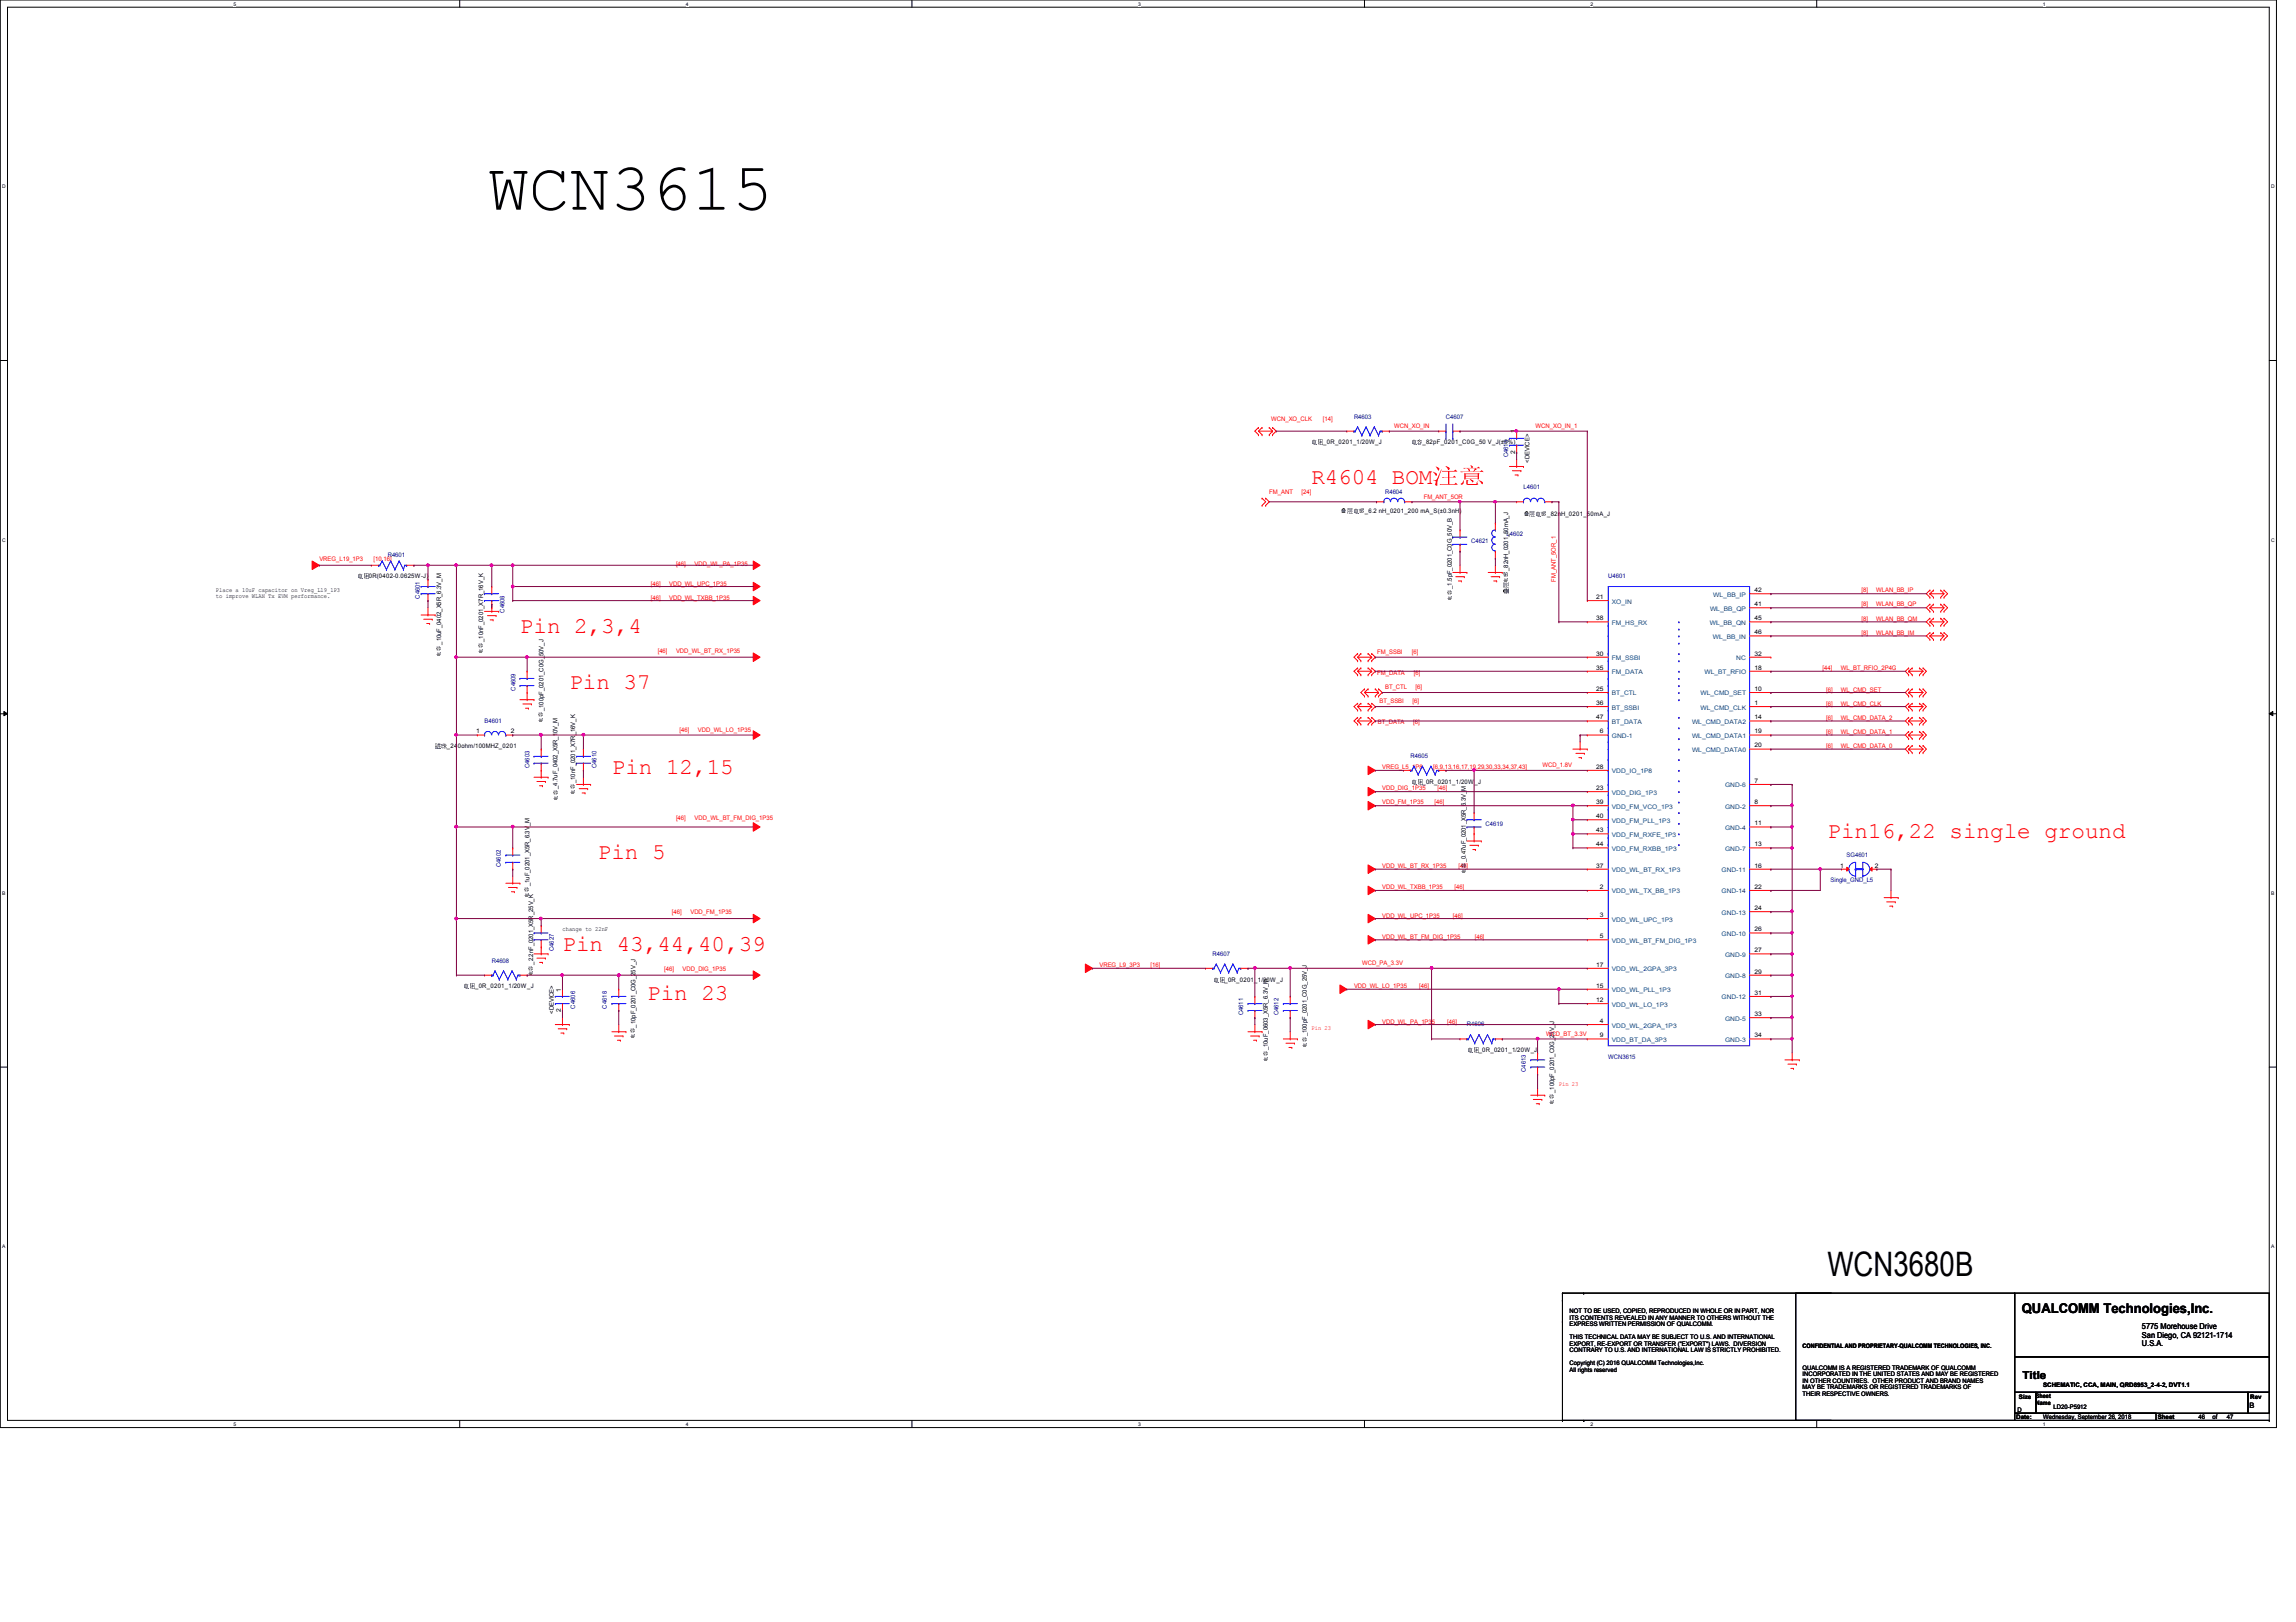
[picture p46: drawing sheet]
<svg xmlns="http://www.w3.org/2000/svg" width="297mm" height="210mm" viewBox="0 0 297 210" stroke-linecap="round" stroke-linejoin="round" font-family="sans-serif">
<defs><g id="words">
<text font-size="8.8" x="63.2" y="27.1">WCN3615</text>
<text font-size="4.4" x="236.4" y="165.1">WCN3680B</text>
<g font-size="2.9" fill="#f00">
<text x="169.7" y="62.6">R4604 BOM注注</text>
<text x="67.3" y="81.9">Pin 2,3,4</text>
<text x="73.7" y="89.2">Pin 37</text>
<text x="79.2" y="100.2">Pin 12,15</text>
<text x="77.3" y="111.2">Pin 5</text>
<text x="236.4" y="108.4">Pin16,22 single ground</text>
<text x="72.8" y="123.1">Pin 43,44,40,39</text>
<text x="83.7" y="129.5">Pin 23</text>
</g>
<text font-size="1.7" x="261.6" y="169.9">QUALCOMM Technologies,Inc.</text>
<text font-size="1.4" x="261.7" y="178.4">Title</text>
<g font-size="1.1">
<text x="277.1" y="172">5775 Morehouse Drive</text>
<text x="277.1" y="173.1">San Diego, CA 92121-1714</text>
<text x="277.1" y="174.2">U.S.A.</text>
</g>
<text font-size="1" x="291" y="182.2">B</text>
<g font-size=".8" fill="#f00">
<text x="164.5" y="54.4">WCN_XO_CLK</text>
<text x="171.1" y="54.4">[14]</text>
<text x="180.4" y="55.4">WCN_XO_IN</text>
<text x="198.7" y="55.4">WCN_XO_IN_1</text>
<text x="164.2" y="63.9">FM_ANT</text>
<text x="168.4" y="63.9">[24]</text>
<text x="184.2" y="64.6">FM_ANT_5OR</text>
<text x="41.3" y="72.6">VREG_L19_1P3</text>
<text x="48.3" y="72.6">[10,16]</text>
<text x="84.2" y="75.8">[46]</text>
<text x="84.2" y="77.6">[46]</text>
<text x="86.6" y="75.8">VDD_WL_UPC_1P35</text>
<text x="86.6" y="77.6">VDD_WL_TXBB_1P35</text>
<text x="87.5" y="73.2">[46]</text>
<text x="89.9" y="73.2">VDD_WL_PA_1P35</text>
<text x="201.3" y="75.3" transform="rotate(-90 201.3 75.3)">FM_ANT_5OR_1</text>
<text x="240.8" y="76.7">[8]</text>
<text x="242.7" y="76.7">WLAN_BB_IP</text>
<text x="240.8" y="80.3">[8]</text>
<text x="240.8" y="82.2">[8]</text>
<text x="240.8" y="78.5">[8]</text>
<text x="242.7" y="80.3">WLAN_BB_QM</text>
<text x="242.7" y="82.2">WLAN_BB_IM</text>
<text x="242.7" y="78.5">WLAN_BB_QP</text>
<text x="85.1" y="84.5">[46]</text>
<text x="87.5" y="84.5">VDD_WL_BT_RX_1P35</text>
<text x="178.2" y="87.4">FM_DATA</text>
<text x="178.2" y="84.6">FM_SSBI</text>
<text x="179.2" y="89.2">BT_CTL</text>
<text x="182.7" y="84.6">[6]</text>
<text x="182.9" y="87.4">[6]</text>
<text x="183.1" y="89.2">[6]</text>
<text x="235.8" y="86.7">[44]</text>
<text x="236.3" y="89.5">[6]</text>
<text x="238.2" y="86.7">WL_BT_RFIO_2P4G</text>
<text x="238.2" y="89.5">WL_CMD_SET</text>
<text x="87.9" y="94.7">[46]</text>
<text x="90.3" y="94.7">VDD_WL_LO_1P35</text>
<text x="178.3" y="93.7">BT_DATA</text>
<text x="178.5" y="91">BT_SSBI</text>
<text x="182.7" y="91">[6]</text>
<text x="182.8" y="93.7">[6]</text>
<text x="236.3" y="91.3">[6]</text>
<text x="236.3" y="93.1">[6]</text>
<text x="236.3" y="95">[6]</text>
<text x="238.2" y="91.3">WL_CMD_CLK</text>
<text x="238.2" y="93.1">WL_CMD_DATA_2</text>
<text x="238.2" y="95">WL_CMD_DATA_1</text>
<text x="178.8" y="99.5">VREG_L5_1P8</text>
<text x="185.4" y="99.5">[6,9,13,16,17,19,29,30,33,34,37,43]</text>
<text x="199.6" y="99.3">WCD_1.8V</text>
<text x="236.3" y="96.8">[6]</text>
<text x="238.2" y="96.8">WL_CMD_DATA_0</text>
<text x="87.5" y="106.1">[46]</text>
<text x="89.9" y="106.1">VDD_WL_BT_FM_DIG_1P35</text>
<text x="178.8" y="102.3">VDD_DIG_1P35</text>
<text x="178.8" y="104.1">VDD_FM_1P35</text>
<text x="185.6" y="104.1">[46]</text>
<text x="186" y="102.3">[46]</text>
<text x="178.8" y="112.4">VDD_WL_BT_RX_1P35</text>
<text x="188.7" y="112.4">[46]电</text>
<text x="86.9" y="118.3">[46]</text>
<text x="89.3" y="118.3">VDD_FM_1P35</text>
<text x="178.8" y="115.1">VDD_WL_TXBB_1P35</text>
<text x="178.8" y="118.7">VDD_WL_UPC_1P35</text>
<text x="188" y="118.7">[46]</text>
<text x="188.2" y="115.1">[46]</text>
<text x="85.9" y="125.6">[46]</text>
<text x="88.3" y="125.6">VDD_DIG_1P35</text>
<text x="142.2" y="125.1">VREG_L9_3P3</text>
<text x="148.8" y="125.1">[16]</text>
<text x="176.2" y="124.9">WCD_PA_3.3V</text>
<text x="178.8" y="121.5">VDD_WL_BT_FM_DIG_1P35</text>
<text x="190.8" y="121.5">[46]</text>
<text x="175.2" y="127.9">VDD_WL_LO_1P35</text>
<text x="183.6" y="127.9">[46]</text>
<text x="169.7" y="133.3">Pin 23</text>
<text x="178.8" y="132.5">VDD_WL_PA_1P35</text>
<text x="187.2" y="132.5">[46]</text>
<text x="200" y="134.1">WCD_BT_3.3V</text>
<text x="201.7" y="140.6">Pin 23</text>
</g>
<g font-size=".8">
<text x="169.7" y="57.5">电电_0R_0201_1/20W_J</text>
<text x="182.5" y="57.5">电电_82pF_0201_C0G_50 V_J(±5%)</text>
<text x="196" y="58.7" transform="rotate(-90 196 58.7)">2</text>
<text x="196" y="56.1" transform="rotate(-90 196 56.1)">1</text>
<text x="197.9" y="59.9" transform="rotate(-90 197.9 59.9)">&lt;DEVICE&gt;</text>
<text x="173.5" y="66.4">叠叠电叠_6.2 nH_0201_200 mA_S(±0.3nH)</text>
<text x="197.1" y="66.7">叠叠电叠_82nH_0201_50mA_J</text>
<text x="27.9" y="76.6">Place a 10uF capacitor on Vreg_L19_1P3</text>
<text x="27.9" y="77.4">to improve WLAN Tx EVM performance.</text>
<text x="46.2" y="74.8">电电0R(0402-0.0625W-J)</text>
<text x="187.8" y="76.2" transform="rotate(-90 187.8 76.2)">_1.5pF_0201_C0G_50V_B</text>
<text x="187.8" y="77.7">电</text>
<text x="187.8" y="77">电</text>
<text x="195.1" y="73.9" transform="rotate(-90 195.1 73.9)">_82nH_0201_50mA_J</text>
<text x="195.1" y="76.9">叠</text>
<text x="195.1" y="76.2">叠</text>
<text x="195.1" y="75.4">电</text>
<text x="195.1" y="74.6">叠</text>
<text x="206.5" y="77.5">21</text>
<text x="227" y="76.6">42</text>
<text x="57.1" y="83.4" transform="rotate(-90 57.1 83.4)">_10uF_0402_X5R_6.3V_M</text>
<text x="62.5" y="83.1" transform="rotate(-90 62.5 83.1)">_10nF_0201_X7R_16V_K</text>
<text x="62.5" y="83.8">电</text>
<text x="206.5" y="80.3">38</text>
<text x="227" y="78.4">41</text>
<text x="227" y="80.3">45</text>
<text x="227" y="82.1">46</text>
<text x="57.1" y="85">电</text>
<text x="57.1" y="84.2">电</text>
<text x="62.5" y="84.6">电</text>
<text x="206.5" y="89.4">25</text>
<text x="206.5" y="84.8">30</text>
<text x="206.5" y="86.7">35</text>
<text x="227" y="89.4">10</text>
<text x="227" y="86.7">18</text>
<text x="227" y="84.8">32</text>
<text x="61.6" y="94.9">1</text>
<text x="66.1" y="94.9">2</text>
<text x="70.3" y="92" transform="rotate(-90 70.3 92)">_100pF_0201_C0G_50V_J</text>
<text x="70.3" y="93.6">电</text>
<text x="70.3" y="92.8">电</text>
<text x="206.5" y="91.2">36</text>
<text x="206.5" y="93.1">47</text>
<text x="207" y="94.9">6</text>
<text x="227" y="91.2">1</text>
<text x="227" y="93.1">14</text>
<text x="227" y="94.9">19</text>
<text x="56.3" y="96.8">磁磁_240ohm/100MHZ_0201</text>
<text x="74.4" y="101.3" transform="rotate(-90 74.4 101.3)">_10nF_0201_X7R_16V_K</text>
<text x="182.5" y="101.5">电电_0R_0201_1/20W_J</text>
<text x="206.5" y="99.5">28</text>
<text x="227" y="101.3">7</text>
<text x="227" y="96.7">20</text>
<text x="72.1" y="102.1" transform="rotate(-90 72.1 102.1)">_4.7uF_0402_X5R_10V_M</text>
<text x="72.1" y="103.6">电</text>
<text x="72.1" y="102.9">电</text>
<text x="74.4" y="102.9">电</text>
<text x="74.4" y="102.1">电</text>
<text x="206.5" y="102.2">23</text>
<text x="206.5" y="104.1">39</text>
<text x="206.5" y="105.9">40</text>
<text x="206.5" y="107.7">43</text>
<text x="227" y="104.1">8</text>
<text x="227" y="106.8">11</text>
<text x="189.7" y="111.6" transform="rotate(-90 189.7 111.6)">_0.47uF_0201_X5R_6.3V_M</text>
<text x="189.7" y="113.1">电</text>
<text x="206.5" y="112.3">37</text>
<text x="206.5" y="109.5">44</text>
<text x="227" y="109.5">13</text>
<text x="227" y="112.3">16</text>
<text x="238.1" y="112.3">1</text>
<text x="242.6" y="112.3">2</text>
<text x="68.5" y="114.7" transform="rotate(-90 68.5 114.7)">_1uF_0201_X5R_6.3V_M</text>
<text x="68.5" y="116.2">电</text>
<text x="68.5" y="115.4">电</text>
<text x="207" y="115">2</text>
<text x="207" y="118.7">3</text>
<text x="227" y="115">22</text>
<text x="227" y="117.8">24</text>
<text x="69" y="124.8" transform="rotate(-90 69 124.8)">_2.2nF_0201_X5R_25V_K</text>
<text x="69" y="125.6">电</text>
<text x="72.8" y="120.5">change to 22nF</text>
<text x="206.5" y="125.1">17</text>
<text x="207" y="121.4">5</text>
<text x="227" y="120.5">26</text>
<text x="227" y="123.2">27</text>
<text x="227" y="126">29</text>
<text x="59.9" y="127.9">电电_0R_0201_1/20W_J</text>
<text x="69" y="126.4">电</text>
<text x="71.7" y="131.2" transform="rotate(-90 71.7 131.2)">&lt;DEVICE&gt;</text>
<text x="72.6" y="131" transform="rotate(-90 72.6 131)">2</text>
<text x="72.6" y="128.3" transform="rotate(-90 72.6 128.3)">1</text>
<text x="156.9" y="127">电电_0R_0201_1/20W_J</text>
<text x="206.5" y="129.7">12</text>
<text x="206.5" y="127.8">15</text>
<text x="227" y="128.7">31</text>
<text x="227" y="131.5">33</text>
<text x="82.2" y="133" transform="rotate(-90 82.2 133)">_10pF_0201_C0G_25V_J</text>
<text x="82.2" y="134.5">电</text>
<text x="82.2" y="133.7">电</text>
<text x="164" y="135.9" transform="rotate(-90 164 135.9)">_10uF_0603_X5R_6.3V_M</text>
<text x="164" y="137.5">电</text>
<text x="164" y="136.7">电</text>
<text x="169.1" y="134.1" transform="rotate(-90 169.1 134.1)">_100pF_0201_C0G_25V_J</text>
<text x="169.1" y="135.6">电</text>
<text x="169.1" y="134.9">电</text>
<text x="189.8" y="136.2">电电_0R_0201_1/20W_J</text>
<text x="207" y="132.4">4</text>
<text x="207" y="134.2">9</text>
<text x="227" y="134.2">34</text>
<text x="201.1" y="141.4" transform="rotate(-90 201.1 141.4)">_100pF_0201_C0G_25V_J</text>
<text x="201.1" y="143">电</text>
<text x="201.1" y="142.2">电</text>
<text x="203.1" y="169.9">NOT TO BE USED, COPIED, REPRODUCED IN WHOLE OR IN PART, NOR</text>
<text x="203.1" y="170.8">ITS CONTENTS REVEALED IN ANY MANNER TO OTHERS WITHOUT THE</text>
<text x="203.1" y="171.6">EXPRESS WRITTEN PERMISSION OF QUALCOMM.</text>
<text x="203.1" y="173.3">THIS TECHNICAL DATA MAY BE SUBJECT TO U.S. AND INTERNATIONAL</text>
<text x="203.1" y="174.2">EXPORT, RE-EXPORT OR TRANSFER (&quot;EXPORT&quot;) LAWS. DIVERSION</text>
<text x="203.1" y="175">CONTRARY TO U.S. AND INTERNATIONAL LAW IS STRICTLY PROHIBITED.</text>
<text x="203.1" y="176.7">Copyright (C) 2016 QUALCOMM Technologies,Inc.</text>
<text x="203.1" y="177.5">All rights reserved</text>
<text x="233.2" y="174.5">CONFIDENTIAL AND PROPRIETARY-QUALCOMM TECHNOLOGIES, INC.</text>
<text x="233.2" y="177.2">QUALCOMM IS A REGISTERED TRADEMARK OF QUALCOMM</text>
<text x="233.2" y="178.1">INCORPORATED IN THE UNITED STATES AND MAY BE REGISTERED</text>
<text x="233.2" y="178.9">IN OTHER COUNTRIES. OTHER PRODUCT AND BRAND NAMES</text>
<text x="233.2" y="179.8">MAY BE TRADEMARKS OR REGISTERED TRADEMARKS OF</text>
<text x="264.3" y="179.5">SCHEMATIC, CCA, MAIN, QRD8953_2-4-2, DVT1.1</text>
<text x="233.2" y="180.6">THEIR RESPECTIVE OWNERS.</text>
<text x="260.9" y="183.6">Date:</text>
<text x="261" y="182.8">D</text>
<text x="261.2" y="181">Size</text>
<text x="263.4" y="180.9">Sheet</text>
<text x="263.4" y="181.8">Name</text>
<text x="264.3" y="183.6">Wednesday, September 26, 2018</text>
<text x="265.7" y="182.3">LD20-P5912</text>
<text x="279.1" y="183.6">Sheet</text>
<text x="284.4" y="183.6">46</text>
<text x="286.3" y="183.6">of</text>
<text x="288.1" y="183.6">47</text>
<text x="291.1" y="181.1">Rev</text>
</g>
<g font-size=".8" fill="#000080">
<text x="175.2" y="54.2">R4603</text>
<text x="187.1" y="54.3">C4607</text>
<text x="195.1" y="59.2" transform="rotate(-90 195.1 59.2)">C4615</text>
<text x="179.2" y="63.9">R4604</text>
<text x="197.1" y="63.3">L4601</text>
<text x="190.3" y="70.3">C4621</text>
<text x="194.9" y="69.3">L4602</text>
<text x="50.2" y="72.1">R4601</text>
<text x="54.3" y="77.5" transform="rotate(-90 54.3 77.5)">C4601</text>
<text x="208.1" y="74.8">U4601</text>
<text x="65.3" y="79.3" transform="rotate(-90 65.3 79.3)">C4608</text>
<text x="66.7" y="89.4" transform="rotate(-90 66.7 89.4)">C4609</text>
<text x="62.7" y="93.5">B4601</text>
<text x="68.5" y="99.4" transform="rotate(-90 68.5 99.4)">C4603</text>
<text x="77.2" y="99.4" transform="rotate(-90 77.2 99.4)">C4610</text>
<text x="182.5" y="98.1">R4605</text>
<text x="192.2" y="106.8">C4619</text>
<text x="64.8" y="112.2" transform="rotate(-90 64.8 112.2)">C4602</text>
<text x="238.9" y="111">SG4601</text>
<text x="236.8" y="114.2">Single_GND_L5</text>
<text x="63.6" y="124.6">R4608</text>
<text x="71.7" y="123.1" transform="rotate(-90 71.7 123.1)">C4627</text>
<text x="156.9" y="123.7">R4607</text>
<text x="74.4" y="130.5" transform="rotate(-90 74.4 130.5)">C4606</text>
<text x="78.5" y="130.5" transform="rotate(-90 78.5 130.5)">C4618</text>
<text x="160.8" y="131.4" transform="rotate(-90 160.8 131.4)">C4611</text>
<text x="165.4" y="131.4" transform="rotate(-90 165.4 131.4)">C4612</text>
<text x="189.8" y="132.8">R4606</text>
<text x="208.1" y="137">WCN3615</text>
<text x="197.4" y="138.7" transform="rotate(-90 197.4 138.7)">C4613</text>
</g>
<g font-size=".8" fill="#004080">
<text x="221.7" y="77.2">WL_BB_IP</text>
<text x="208.5" y="78.1">XO_IN</text>
<text x="208.5" y="80.9">FM_HS_RX</text>
<text x="221.2" y="80.9">WL_BB_QN</text>
<text x="221.2" y="79">WL_BB_QP</text>
<text x="221.6" y="82.7">WL_BB_IN</text>
<text x="208.5" y="85.4">FM_SSBI</text>
<text x="208.5" y="87.2">FM_DATA</text>
<text x="220.5" y="87.2">WL_BT_RFIO</text>
<text x="224.6" y="85.4">NC</text>
<text x="208.5" y="95.5">GND-1</text>
<text x="208.5" y="90">BT_CTL</text>
<text x="208.5" y="91.8">BT_SSBI</text>
<text x="208.5" y="93.7">BT_DATA</text>
<text x="218.9" y="93.7">WL_CMD_DATA2</text>
<text x="218.9" y="95.5">WL_CMD_DATA1</text>
<text x="220" y="91.8">WL_CMD_CLK</text>
<text x="220" y="90">WL_CMD_SET</text>
<text x="208.5" y="100.1">VDD_IO_1P8</text>
<text x="218.9" y="97.3">WL_CMD_DATA0</text>
<text x="223.2" y="101.9">GND-6</text>
<text x="208.5" y="102.8">VDD_DIG_1P3</text>
<text x="208.5" y="104.6">VDD_FM_VCO_1P3</text>
<text x="208.5" y="106.5">VDD_FM_PLL_1P3</text>
<text x="223.2" y="104.6">GND-2</text>
<text x="223.2" y="107.4">GND-4</text>
<text x="208.5" y="112.9">VDD_WL_BT_RX_1P3</text>
<text x="208.5" y="108.3">VDD_FM_RXFE_1P3</text>
<text x="208.5" y="110.1">VDD_FM_RXBB_1P3</text>
<text x="222.7" y="112.9">GND-11</text>
<text x="223.2" y="110.1">GND-7</text>
<text x="208.5" y="115.6">VDD_WL_TX_BB_1P3</text>
<text x="208.5" y="119.3">VDD_WL_UPC_1P3</text>
<text x="222.7" y="115.6">GND-14</text>
<text x="222.7" y="118.4">GND-13</text>
<text x="208.5" y="122">VDD_WL_BT_FM_DIG_1P3</text>
<text x="208.5" y="125.7">VDD_WL_2GPA_3P3</text>
<text x="222.7" y="121.1">GND-10</text>
<text x="223.2" y="123.8">GND-9</text>
<text x="208.5" y="130.3">VDD_WL_LO_1P3</text>
<text x="208.5" y="128.4">VDD_WL_PLL_1P3</text>
<text x="222.7" y="129.3">GND-12</text>
<text x="223.2" y="126.6">GND-8</text>
<text x="208.5" y="133">VDD_WL_2GPA_1P3</text>
<text x="208.5" y="134.8">VDD_BT_DA_3P3</text>
<text x="223.2" y="132.1">GND-5</text>
<text x="223.2" y="134.8">GND-3</text>
</g>
<g font-size=".6">
<text x="30.2" y=".7">5</text>
<text x="88.7" y=".7">4</text>
<text x="147.2" y=".7">3</text>
<text x="205.8" y=".7">2</text>
<text x="264.3" y=".7">1</text>
<text x=".3" y="24.4">D</text>
<text x="293.8" y="24.4">D</text>
<text x=".3" y="70.1">C</text>
<text x="293.8" y="70.1">C</text>
<text x=".3" y="115.8">B</text>
<text x="293.8" y="115.8">B</text>
<text x=".3" y="161.5">A</text>
<text x="293.8" y="161.5">A</text>
<text x="30.2" y="184.5">5</text>
<text x="88.7" y="184.5">4</text>
<text x="147.2" y="184.5">3</text>
<text x="205.8" y="184.5">2</text>
<text x="264.3" y="184.5">1</text>
</g>
</g></defs>
<path d="M0 0h294.5v184.7h-294.5zM1 .9h292.6v182.9h-292.6z" fill="none" stroke="#000" stroke-width=".13"/>
<g fill="#fff">
<path d="M30.2 .1h.4v.7h-.4z"/>
<path d="M30.2 183.9h.4v.8h-.4z"/>
</g>
<path d="M59.5 0v.9M59.5 183.8v.9" fill="none" stroke="#000" stroke-width=".13"/>
<g fill="#fff">
<path d="M88.7 .1h.4v.7h-.4z"/>
<path d="M88.7 183.9h.4v.8h-.4z"/>
</g>
<path d="M118 0v.9M118 183.8v.9" fill="none" stroke="#000" stroke-width=".13"/>
<g fill="#fff">
<path d="M147.2 .1h.4v.7h-.4z"/>
<path d="M147.2 183.9h.4v.8h-.4z"/>
</g>
<path d="M176.5 0v.9M176.5 183.8v.9" fill="none" stroke="#000" stroke-width=".13"/>
<g fill="#fff">
<path d="M205.8 .1h.3v.7h-.3z"/>
<path d="M205.8 183.9h.3v.8h-.3z"/>
</g>
<path d="M235 0v.9M235 183.8v.9" fill="none" stroke="#000" stroke-width=".13"/>
<g fill="#fff">
<path d="M264.3 .1h.3v.7h-.3z"/>
<path d="M264.3 183.9h.3v.8h-.3z"/>
<path d="M.3 23.8h.5v.7h-.5z"/>
<path d="M293.8 23.8h.5v.7h-.5z"/>
<path d="M.3 69.5h.5v.7h-.5z"/>
<path d="M293.8 69.5h.5v.7h-.5z"/>
</g>
<path d="M0 46.7h1M293.6 46.7h.9" fill="none" stroke="#000" stroke-width=".13"/>
<g fill="#fff">
<path d="M.3 115.2h.4v.8h-.4z"/>
<path d="M293.8 115.2h.5v.8h-.5z"/>
</g>
<path d="M0 92.4h1M.5 92.1l.5 .3-.5 .2zM293.6 92.4l.4-.3v.5zM293.6 92.4h.9" fill="none" stroke="#000" stroke-width=".13"/>
<path d="M.5 92.1l.5 .3-.5 .2zM293.6 92.4l.4-.3v.5z" fill="#000"/>
<g fill="#fff">
<path d="M.3 161h.4v.7h-.4z"/>
<path d="M293.8 161h.4v.7h-.4z"/>
</g>
<path d="M0 138.1h1M293.6 138.1h.9" fill="none" stroke="#000" stroke-width=".13"/>
<g fill="none" stroke="#f00" stroke-width=".13">
<path d="M196.2 59.4v1M54.5 79.6h1.8M55.4 79.6h.1M55.4 78.7v.9M56.3 79.6h.1M62.7 79.1h1.8M63.1 79.7h1.1M63.6 79.1h.1M63.6 78.2v.9M64.2 79.7h.1M64.5 79.1h.1M188 74.1h1.8"/>
<path d="M188.3 74.6h1.1M188.7 75.2h.4M188.9 74.1h.1M188.9 73.2v.9M189.1 75.2h.1M189.4 74.6h.1M189.8 74.1h.1M192.5 74.1h1.8M192.9 74.6h1.1M193.2 75.2h.4M193.5 74.1h.1M193.5 73.2v.9"/>
<path d="M193.6 75.2h.1M194 74.6h.1M194.3 74.1h.1M195.3 60.4h1.8M195.7 60.9h1.1M196 61.5h.4M196.2 60.4h.1M196.4 61.5h.1M196.8 60.9h.1M197.1 60.4h.1M54.8 80.1h1.1M55.2 80.7h.4"/>
<path d="M55.6 80.7h.1M55.9 80.1h.1M63.4 80.2h.4M63.8 80.2h.1M67.3 90.6h1.8M67.6 91.1h1.1M68 91.7h.4M68.2 90.6h.1M68.2 89.6v1M68.4 91.7h.1M68.7 91.1h.1M69.1 90.6h.1"/>
<path d="M70 99.7v.9M203.5 96.9h1.9M203.9 97.5h1.1M204.3 98h.3M204.4 96.9h.1M204.4 96v.9M204.6 98h.1M205 97.5h.1M205.4 96.9h.1M65.4 114.3h1.9M65.8 114.9h1.1M66.2 115.4h.3"/>
<path d="M66.3 114.3h.1M66.3 113.4v.9M66.5 115.4h.1M66.9 114.9h.1M67.3 114.3h.1M69.1 100.6h1.8M69.5 101.1h1.1M69.8 101.7h.4M70 100.6h.1M70.2 101.7h.1M70.6 101.1h.1M70.9 100.6h.1"/>
<path d="M74.6 101.5h1.8M74.9 102.1h1.1M75.3 102.6h.4M75.5 101.5h.1M75.5 100.6v.9M75.7 102.6h.1M76 102.1h.1M76.4 101.5h.1M189.8 108.8h1.8M190.2 109.4h1.1M190.5 109.9h.4M190.7 108.8h.1"/>
<path d="M190.7 107.9v.9M190.9 109.9h.1M191.3 109.4h.1M191.6 108.8h.1M243.8 116.2h1.8M244.1 116.7h1.1M244.5 117.3h.4M244.6 116.2h.1M244.6 115.2v1M244.9 117.3h.1M245.2 116.7h.1M245.6 116.2h.1"/>
<path d="M69.1 123.4h1.8M69.5 124h1.1M69.8 124.5h.4M70 123.4h.1M70 122.6v.8M70.2 124.5h.1M70.6 124h.1M70.9 123.4h.1M71.8 132.6h1.9M72.2 133.1h1.1M72.6 133.7h.3M72.8 132.6h.1"/>
<path d="M72.8 131.7v.9M72.9 133.7h.1M73.3 133.1h.1M73.7 132.6h.1M79.2 133.5h1.8M79.5 134.1h1.1M79.9 134.6h.4M80 133.5h.1M80 132.6v.9M80.3 134.6h.1M80.6 134.1h.1M81 133.5h.1"/>
<path d="M161.5 133.5h1.8M161.8 134.1h1.1M162.2 134.6h.4M162.3 133.5h.1M162.3 132.6v.9M162.6 134.6h.1M162.9 134.1h.1M163.3 133.5h.1M166 134.5h1.8M166.4 135h1.1M166.7 135.6h.4M166.9 134.5h.1"/>
<path d="M166.9 133.5v1M167.1 135.6h.1M167.5 135h.1M167.8 134.5h.1M230.9 137.2h1.9M231.3 137.7h1.1M231.7 138.3h.3M231.9 137.2h.1M231.9 136.3v.9M232 138.3h.1M232.4 137.7h.1M232.8 137.2h.1"/>
<path d="M198 141.7h1.9M198.4 142.3h1.1M198.8 142.8h.3M198.9 141.7h.1M198.9 140.8v.9M199.1 142.8h.1M199.5 142.3h.1M199.9 141.7h.1"/>
</g>
<path d="M40.4 72.6l.9 .6-.9 .5z" fill-rule="evenodd" fill="#f00"/>
<path d="M40.4 72.6l.9 .6-.9 .5z" fill="none" stroke="#f00" stroke-width=".13"/>
<path d="M97.4 72.6l.9 .6-.9 .5z" fill-rule="evenodd" fill="#f00"/>
<path d="M97.4 72.6l.9 .6-.9 .5z" fill="none" stroke="#f00" stroke-width=".13"/>
<path d="M97.4 94.6l.9 .5-.9 .6z" fill-rule="evenodd" fill="#f00"/>
<path d="M97.4 94.6l.9 .5-.9 .6z" fill="none" stroke="#f00" stroke-width=".13"/>
<path d="M97.4 106.5l.9 .5-.9 .6z" fill-rule="evenodd" fill="#f00"/>
<path d="M97.4 106.5l.9 .5-.9 .6z" fill="none" stroke="#f00" stroke-width=".13"/>
<path d="M97.4 125.6l.9 .6-.9 .5z" fill-rule="evenodd" fill="#f00"/>
<path d="M97.4 125.6l.9 .6-.9 .5z" fill="none" stroke="#f00" stroke-width=".13"/>
<path d="M97.4 75.4l.9 .5-.9 .6z" fill-rule="evenodd" fill="#f00"/>
<path d="M97.4 75.4l.9 .5-.9 .6z" fill="none" stroke="#f00" stroke-width=".13"/>
<path d="M97.4 84.5l.9 .5-.9 .6z" fill-rule="evenodd" fill="#f00"/>
<path d="M97.4 84.5l.9 .5-.9 .6z" fill="none" stroke="#f00" stroke-width=".13"/>
<path d="M97.4 118.3l.9 .6-.9 .5z" fill-rule="evenodd" fill="#f00"/>
<g fill="none" stroke="#f00" stroke-width=".13">
<path d="M162.8 55.3h.1M162.8 56.3h.1M162.8 55.3l-.5 .5 .5 .5M162.8 55.8l.5 .5M162.8 55.8h1.8M163.3 55.3h.1M163.3 56.3h.1M163.3 55.3l-.5 .5M164.2 55.3h.1M164.2 56.3h.1M164.2 55.3l.4 .5M164.6 56.3h.1"/>
<path d="M164.6 55.3h.1M164.6 55.8h.1M164.6 55.3l.5 .5-.5 .5M164.6 55.8l-.4 .5M163.3 64.5h.1M163.3 65.4h.1M163.3 64.5l.4 .4-.4 .5M163.7 65.4h.1M163.7 64.5h.1M163.7 64.5l.5 .4-.5 .5M249.7 77.3h.1M249.7 76.4h.1"/>
<path d="M249.7 76.8h.1M249.7 79.1h.1M249.7 78.2h.1M249.7 78.7h.1M249.7 76.4l-.5 .4 .5 .5M249.7 76.8l.4 .5M249.7 76.8h1.8M249.7 78.2l-.5 .5 .5 .4M249.7 78.7l.4 .4M249.7 78.7h1.8M250.1 76.4h.1M250.1 77.3h.1"/>
<path d="M250.1 78.2h.1M250.1 79.1h.1M250.1 76.4l-.4 .4M250.1 78.2l-.4 .5M251.1 76.4h.1M251.1 77.3h.1M251.1 78.2h.1M251.1 79.1h.1M251.1 76.4l.4 .4M251.1 78.2l.4 .5M251.5 76.4h.1M251.5 77.3h.1"/>
<path d="M251.5 78.2h.1M251.5 79.1h.1M251.5 76.4l.5 .4-.5 .5M251.5 76.8l-.4 .5M251.5 78.2l.5 .5-.5 .4M251.5 78.7l-.4 .4M175.6 86.4h.1M175.6 87.3h.1M175.6 84.6h.1M175.6 85.5h.1M175.6 91h.1M175.6 91.9h.1"/>
<path d="M175.6 92.8h.1M175.6 93.7h.1M175.6 86.4l-.4 .5 .4 .4M175.6 86.9l.5 .4M175.6 86.9h1.9M175.6 84.6l-.4 .4 .4 .5M175.6 85l.5 .5M175.6 85h1.9M175.6 91l-.4 .4 .4 .5M175.6 91.4l.5 .5M175.6 91.4h1.9M175.6 92.8l-.4 .5 .4 .4"/>
<path d="M175.6 93.3l.5 .4M175.6 93.3h1.9M176.1 86.4h.1M176.1 87.3h.1M176.1 84.6h.1M176.1 85.5h.1M176.1 91h.1M176.1 91.9h.1M176.1 92.8h.1M176.1 93.7h.1M176.1 86.4l-.5 .5M176.1 84.6l-.5 .4"/>
<path d="M176.1 91l-.5 .4M176.1 92.8l-.5 .5M176.5 89.2h.1M176.5 90.1h.1M176.5 89.2l-.4 .4 .4 .5M176.5 89.6l.5 .5M176.5 89.6h1.8M177 86.4h.1M177 87.3h.1M177 84.6h.1M177 85.5h.1M177 89.2h.1"/>
<path d="M177 90.1h.1M177 91h.1M177 91.9h.1M177 92.8h.1M177 93.7h.1M177 86.4l.5 .5M177 84.6l.5 .4M177 89.2l-.5 .4M177 91l.5 .4M177 92.8l.5 .5M177.5 87.3h.1M177.5 86.4h.1"/>
<path d="M177.5 86.9h.1M177.5 85.5h.1M177.5 84.6h.1M177.5 85h.1M177.5 91.9h.1M177.5 91h.1M177.5 91.4h.1M177.5 93.7h.1M177.5 92.8h.1M177.5 93.3h.1M177.5 85l-.5 .5M177.5 86.4l.4 .5-.4 .4"/>
<path d="M177.5 86.9l-.5 .4M177.5 84.6l.4 .4-.4 .5M177.5 91l.4 .4-.4 .5M177.5 91.4l-.5 .5M177.5 92.8l.4 .5-.4 .4M177.5 93.3l-.5 .4M177.9 89.2h.1M177.9 90.1h.1M177.9 89.2l.4 .4M178.3 90.1h.1M178.3 89.2h.1M178.3 89.6h.1"/>
<path d="M178.3 89.2l.5 .4-.5 .5M178.3 89.6l-.4 .5M246.9 87.3h.1M246.9 86.4h.1M246.9 86.9h.1M246.9 86.9h1.9M246.9 86.4l-.4 .5 .4 .4M246.9 86.9l.5 .4M247.4 86.4h.1M247.4 87.3h.1M247.4 86.4l-.5 .5M248.3 86.4h.1"/>
<path d="M248.3 87.3h.1M248.3 86.4l.5 .5M248.8 86.4h.1M248.8 87.3h.1M248.8 86.4l.4 .5-.4 .4M248.8 86.9l-.5 .4M249.7 80.9h.1M249.7 80h.1M249.7 80.5h.1M249.7 82.8h.1M249.7 81.9h.1M249.7 82.3h.1"/>
<path d="M249.7 80l-.5 .5 .5 .4M249.7 80.5l.4 .4M249.7 80.5h1.8M249.7 81.9l-.5 .4 .5 .5M249.7 82.3l.4 .5M249.7 82.3h1.8M250.1 80h.1M250.1 80.9h.1M250.1 81.9h.1M250.1 82.8h.1M250.1 80l-.4 .5M250.1 81.9l-.4 .4"/>
<path d="M251.1 80h.1M251.1 80.9h.1M251.1 81.9h.1M251.1 82.8h.1M251.1 80l.4 .5M251.1 81.9l.4 .4M251.5 80h.1M251.5 80.9h.1M251.5 81.9h.1M251.5 82.8h.1M251.5 80l.5 .5-.5 .4M251.5 80.5l-.4 .4"/>
<path d="M251.5 81.9l.5 .4-.5 .5M251.5 82.3l-.4 .5M97.4 118.3l.9 .6-.9 .5z"/>
</g>
<path d="M177 99.1l.9 .6-.9 .5z" fill-rule="evenodd" fill="#f00"/>
<path d="M177 99.1l.9 .6-.9 .5z" fill="none" stroke="#f00" stroke-width=".13"/>
<path d="M177 101.9l.9 .5-.9 .6z" fill-rule="evenodd" fill="#f00"/>
<path d="M177 101.9l.9 .5-.9 .6z" fill="none" stroke="#f00" stroke-width=".13"/>
<path d="M177 103.7l.9 .6-.9 .5z" fill-rule="evenodd" fill="#f00"/>
<path d="M177 103.7l.9 .6-.9 .5z" fill="none" stroke="#f00" stroke-width=".13"/>
<path d="M177 111.9l.9 .6-.9 .5z" fill-rule="evenodd" fill="#f00"/>
<path d="M177 111.9l.9 .6-.9 .5z" fill="none" stroke="#f00" stroke-width=".13"/>
<path d="M177 121.1l.9 .5-.9 .6z" fill-rule="evenodd" fill="#f00"/>
<path d="M177 121.1l.9 .5-.9 .6z" fill="none" stroke="#f00" stroke-width=".13"/>
<path d="M177 114.7l.9 .5-.9 .6z" fill-rule="evenodd" fill="#f00"/>
<path d="M177 114.7l.9 .5-.9 .6z" fill="none" stroke="#f00" stroke-width=".13"/>
<path d="M97.4 77.2l.9 .5-.9 .6z" fill-rule="evenodd" fill="#f00"/>
<path d="M97.4 77.2l.9 .5-.9 .6z" fill="none" stroke="#f00" stroke-width=".13"/>
<path d="M177 132l.9 .6-.9 .5z" fill-rule="evenodd" fill="#f00"/>
<path d="M177 132l.9 .6-.9 .5z" fill="none" stroke="#f00" stroke-width=".13"/>
<path d="M177 118.3l.9 .6-.9 .5z" fill-rule="evenodd" fill="#f00"/>
<path d="M177 118.3l.9 .6-.9 .5z" fill="none" stroke="#f00" stroke-width=".13"/>
<path d="M173.4 127.5l.8 .5-.8 .6z" fill-rule="evenodd" fill="#f00"/>
<path d="M173.4 127.5l.8 .5-.8 .6z" fill="none" stroke="#f00" stroke-width=".13"/>
<path d="M140.4 124.8l.9 .5-.9 .6z" fill-rule="evenodd" fill="#f00"/>
<g fill="none" stroke="#f00" stroke-width=".13">
<path d="M186.1 55.8h.1M186.1 55.8h1M188 55.8h.9M188.9 55.8h.1M48 73.2h.1M48 73.2h1M52.6 73.2h.9M53.5 73.2h.1M55.4 75h.1M55.4 77.7h.1M55.4 75v.9M55.4 76.8v.9"/>
<path d="M63.6 75.9h.1M63.6 78.7h.1M63.6 75.9v.9M63.6 77.7v1M193.5 72.3h.1M193.5 67.7h.1M193.5 67.7v.9M193.5 71.3v1M61.8 95.1h.1M61.8 95.1h.9M65.4 95.1h.9M66.3 95.1h.1"/>
<path d="M70 96.9h.1M70 99.7h.1M70 96.9v1M70 98.8v.9M75.5 96.9h.1M75.5 99.7h.1M75.5 96.9v1M75.5 98.8v.9M181.6 99.7h.1M181.6 99.7h.9M186.1 99.7h1M187.1 99.7h.1"/>
<path d="M246.9 90.1h.1M246.9 89.2h.1M246.9 89.6h.1M246.9 91.9h.1M246.9 91h.1M246.9 91.4h.1M246.9 93.7h.1M246.9 92.8h.1M246.9 93.3h.1M246.9 95.6h.1M246.9 94.7h.1M246.9 95.1h.1"/>
<path d="M246.9 97.4h.1M246.9 96.5h.1M246.9 96.9h.1M246.9 89.2l-.4 .4 .4 .5M246.9 89.6l.5 .5M246.9 89.6h1.9M246.9 91l-.4 .4 .4 .5M246.9 91.4l.5 .5M246.9 91.4h1.9M246.9 92.8l-.4 .5 .4 .4M246.9 93.3l.5 .4M246.9 93.3h1.9"/>
<path d="M246.9 94.7l-.4 .4 .4 .5M246.9 95.1l.5 .5M246.9 95.1h1.9M246.9 96.5l-.4 .4 .4 .5M246.9 96.9l.5 .5M246.9 96.9h1.9M247.4 89.2h.1M247.4 90.1h.1M247.4 91h.1M247.4 91.9h.1M247.4 92.8h.1M247.4 93.7h.1"/>
<path d="M247.4 94.7h.1M247.4 95.6h.1M247.4 96.5h.1M247.4 97.4h.1M247.4 89.2l-.5 .4M247.4 92.8l-.5 .5M247.4 91l-.5 .4M247.4 94.7l-.5 .4M247.4 96.5l-.5 .4M248.3 89.2h.1M248.3 90.1h.1M248.3 91h.1"/>
<path d="M248.3 91.9h.1M248.3 92.8h.1M248.3 93.7h.1M248.3 94.7h.1M248.3 95.6h.1M248.3 96.5h.1M248.3 97.4h.1M248.3 89.2l.5 .4M248.3 91l.5 .4M248.3 92.8l.5 .5M248.3 94.7l.5 .4M248.3 96.5l.5 .4"/>
<path d="M248.8 89.2h.1M248.8 90.1h.1M248.8 91h.1M248.8 91.9h.1M248.8 92.8h.1M248.8 93.7h.1M248.8 94.7h.1M248.8 95.6h.1M248.8 96.5h.1M248.8 97.4h.1M248.8 89.2l.4 .4-.4 .5M248.8 89.6l-.5 .5"/>
<path d="M248.8 91l.4 .4-.4 .5M248.8 91.4l-.5 .5M248.8 92.8l.4 .5-.4 .4M248.8 93.3l-.5 .4M248.8 94.7l.4 .4-.4 .5M248.8 95.1l-.5 .5M248.8 96.5l.4 .4-.4 .5M248.8 96.9l-.5 .5M190.7 105.2h.1M190.7 107.9h.1M190.7 105.2v.9M190.7 107v.9"/>
<path d="M140.4 124.8l.9 .5-.9 .6zM156 125.3h.1M156 125.3h.9M160.5 125.3h1M161.5 125.3h.1M166.9 128.9h.1M166.9 131.7h.1M166.9 128.9v1M166.9 130.8v.9M188.9 134.5h.1M188.9 134.5h.9M193.5 134.5h.8"/>
<path d="M194.3 134.5h.1M198.9 136.3h.1M198.9 139h.1M198.9 136.3v.9M198.9 138.1v.9"/>
</g>
<g fill="none" stroke="#000" stroke-width=".13">
<path d="M202.1 171h.1M202.1 167.3h.1M202.1 168.3h.1M202.1 167.3h34.8M202.1 167.3v16.5M204.9 167.3h.1M232.3 167.3h28.3v16.5h-28.3zM260.6 167.3h33v8.3h-33zM260.6 175.6h33v4.6h-33zM202.1 183.8h.1M202.1 183.8h34.8M204.9 183.8h.1"/>
<path d="M260.6 180.2h2.8v2.7h-2.8zM260.6 182.9h18.3v.9h-18.3zM263.4 180.2h27.4v2.7h-27.4zM278.9 183.8h14.7M290.8 180.2h2.8v2.7h-2.8zM293.6 183.8h.1"/>
</g>
<g fill="none" stroke="#00f" stroke-width=".13">
<path d="M187.1 55.8h.1M187.1 56.7h.1M187.1 54.9v1.8M188 56.7h.1M188 55.8h.1M188 54.9v1.8M49 73.2h.1M49.1 73.2h.1M49.4 72.6h.1M49.4 72.6l.6 1.1M49.4 72.6l-.3 .6M50 73.7h.1"/>
<path d="M50.5 72.6h.1M50.5 72.6l.6 1.1M50.5 72.6l-.5 1.1M51.1 73.7h.1M51.6 72.6h.1M51.6 72.6l.6 1.1M51.6 72.6l-.5 1.1M52.2 73.7h.1M52.4 73.2h.1M52.4 73.2h.2M52.4 73.2l-.2 .5M52.6 73.2h.1"/>
<path d="M54.5 75.9h.1M54.5 76.8h.1M54.5 75.9h1.8M54.5 76.8h1.8M55.4 75.9h.1M55.4 76.8h.1M62.7 76.8h.1M62.7 77.7h.1M62.7 76.8h1.8M62.7 77.7h1.8M63.6 76.8h.1M63.6 77.7h.1"/>
<path d="M193.5 68.6h.1M193.5 71.3h.1M193.5 70.4a.42 .42 0 0 0-.5 .4 .42 .42 0 0 0 .4 .5M193.5 69.5a.45 .45 0 0 0-.5 .4 .45 .45 0 0 0 .4 .5M193.5 68.6a.45 .45 0 0 0-.5 .4 .45 .45 0 0 0 .4 .5M62.7 95.1h.1M63.6 95.1a.45 .45 0 0 0-.5-.5 .45 .45 0 0 0-.4 .5M64.5 95.1a.42 .42 0 0 0-.5-.5 .42 .42 0 0 0-.4 .5M65.4 95.1a.45 .45 0 0 0-.5-.5 .45 .45 0 0 0-.4 .5M65.4 95.1h.1M69.1 97.9h.1M69.1 98.8h.1"/>
<path d="M69.1 97.9h1.8M69.1 98.8h1.8M70 97.9h.1M70 98.8h.1M74.6 97.9h.1M74.6 98.8h.1M74.6 97.9h1.8M74.6 98.8h1.8M75.5 97.9h.1M75.5 98.8h.1M182.5 99.7h.1M182.5 99.7h.2"/>
<path d="M182.7 99.7h.1M182.9 99.1h.1M182.9 99.1l.6 1.1M182.9 99.1l-.2 .6M184 99.1h.1M184 99.1l.6 1.1M184 99.1l-.5 1.1M185.1 99.1h.1M185.1 99.1l.6 1.1M185.1 99.1l-.5 1.1M185.9 99.7h.1M185.9 99.7h.2"/>
<path d="M185.9 99.7l-.2 .5M186.1 99.7h.1M183.5 100.2h.1M184.6 100.2h.1M185.7 100.2h.1M189.8 106.1h.1M189.8 107h.1M189.8 106.1h1.8M189.8 107h1.8M190.7 106.1h.1M190.7 107h.1M239.2 112.5h.1"/>
<path d="M240.1 113.4a.89 .89 0 0 1-.9-.9 .89 .89 0 0 1 .9-.9v1.8M240.1 113.4h.1M241 113.4a.89 .89 0 0 0 .9-.9 .89 .89 0 0 0-.9-.9v1.8M241 113.4h.1M241.9 112.5h.1M156.9 125.3h.1M156.9 125.3h.2M157.1 125.3h.1M157.3 124.8h.1M157.3 124.8l.6 1.1M157.3 124.8l-.2 .5M157.9 125.9h.1"/>
<path d="M158.5 124.8h.1M158.5 124.8l.5 1.1M158.5 124.8l-.6 1.1M159 125.9h.1M159.5 124.8h.1M159.5 124.8l.6 1.1M159.5 124.8l-.5 1.1M160.1 125.9h.1M160.3 125.3h.1M160.3 125.3h.2M160.3 125.3l-.2 .6M160.5 125.3h.1"/>
<path d="M166 129.9h.1M166 130.8h.1M166 129.9h1.8M166 130.8h1.8M166.9 129.9h.1M166.9 130.8h.1M189.8 134.5h.1M189.8 134.5h.2M190 134.5h.1M190.2 133.9h.1M190.2 133.9l.6 1.1M190.2 133.9l-.2 .6"/>
<path d="M190.8 135h.1M191.3 133.9h.1M191.3 133.9l.6 1.1M191.3 133.9l-.5 1.1M191.9 135h.1M192.4 133.9h.1M192.4 133.9l.6 1.1M192.4 133.9l-.5 1.1M193 135h.1M193.2 134.5h.1M193.2 134.5h.3M193.2 134.5l-.2 .5"/>
<path d="M193.5 134.5h.1M198 137.2h.1M198 138.1h.1M198 137.2h1.9M198 138.1h1.9M198.9 137.2h.1M198.9 138.1h.1"/>
</g>
<path d="M240.1 112.5h.1M240.1 112.5h.9" fill="none" stroke="#00f" stroke-width=".25"/>
<path d="M238.9 112.2l.3 .3-.3 .2z" fill="#f00"/>
<path d="M238.2 112.5h.1M238.2 112.5h1M238.9 112.2l.3 .3-.3 .2z" fill="none" stroke="#f00" stroke-width=".13"/>
<path d="M241.9 112.5l.3-.3v.5z" fill="#f00"/>
<g fill="none" stroke="#f00" stroke-width=".13">
<path d="M174.2 55.8h.1M174.2 55.8h1M178.8 55.8h.9M179.7 55.8h.1M196.2 55.8h.1M196.2 58.5h.1M196.2 55.8v.9M196.2 57.6v.9M178.1 64.9h.1M178.1 64.9h.9M181.7 64.9h1M182.7 64.9h.1"/>
<path d="M188.9 68.6h.1M188.9 71.3h.1M188.9 68.6v.9M188.9 70.4v.9M196.2 64.9h.1M196.2 64.9h.9M199.9 64.9h.9M200.8 64.9h.1M205.4 77.7h.1M205.4 77.7h2.7M226.4 78.7h2.7M226.4 76.8h2.7"/>
<path d="M229.1 78.7h.1M229.1 76.8h.1M68.2 86.9h.1M68.2 89.6h.1M68.2 86.9v.9M68.2 88.7v.9M205.4 95.1h.1M205.4 89.6h.1M205.4 99.7h.1M205.4 85h.1M205.4 86.9h.1M205.4 91.4h.1"/>
<path d="M205.4 80.5h.1M205.4 93.3h.1M205.4 91.4h2.7M205.4 95.1h2.7M205.4 89.6h2.7M205.4 93.3h2.7M205.4 86.9h2.7M205.4 99.7h2.7M205.4 85h2.7M205.4 80.5h2.7M226.4 91.4h2.7M226.4 95.1h2.7"/>
<path d="M226.4 89.6h2.7M226.4 93.3h2.7M226.4 86.9h2.7M226.4 96.9h2.7M226.4 85h2.7M226.4 80.5h2.7M226.4 82.3h2.7M229.1 91.4h.1M229.1 89.6h.1M229.1 93.3h.1M229.1 86.9h.1M229.1 95.1h.1"/>
<path d="M229.1 96.9h.1M229.1 85h.1M229.1 80.5h.1M229.1 82.3h.1M66.3 109.7h.1M66.3 112.5h.1M66.3 109.7v1M66.3 111.6v.9M70 119.8h.1M70 119.8v.9M205.4 115.2h.1M205.4 118.9h.1"/>
<path d="M205.4 102.4h.1M205.4 112.5h.1M205.4 104.3h.1M205.4 106.1h.1M205.4 107.9h.1M205.4 109.7h.1M205.4 112.5h2.7M205.4 115.2h2.7M205.4 118.9h2.7M205.4 104.3h2.7M205.4 109.7h2.7M205.4 102.4h2.7"/>
<path d="M205.4 106.1h2.7M205.4 107.9h2.7M226.4 112.5h2.7M226.4 115.2h2.7M226.4 101.5h2.7M226.4 104.3h2.7M226.4 107h2.7M226.4 109.7h2.7M226.4 118h2.7M229.1 101.5h.1M229.1 104.3h.1M229.1 107h.1"/>
<path d="M229.1 109.7h.1M229.1 112.5h.1M229.1 115.2h.1M229.1 118h.1M241.9 112.5l.3-.3v.5zM241.9 112.5h.9M242.8 112.5h.1M62.7 126.2h.1M62.7 126.2h.9M67.3 126.2h.9M68.2 126.2h.1M70 122.6h.1"/>
<path d="M70 121.6v1M72.8 128h.1M72.8 130.8h.1M72.8 128v.9M72.8 129.9v.9M80 128h.1M80 130.8h.1M80 128v.9M80 129.9v.9M162.3 128.9h.1M162.3 131.7h.1M162.3 128.9v1"/>
<path d="M162.3 130.8v.9M205.4 132.6h.1M205.4 121.6h.1M205.4 134.5h.1M205.4 129.9h.1M205.4 128h.1M205.4 125.3h.1M205.4 132.6h2.7M205.4 121.6h2.7M205.4 134.5h2.7M205.4 129.9h2.7M205.4 128h2.7"/>
<path d="M205.4 125.3h2.7M226.4 134.5h2.7M226.4 120.7h2.7M226.4 123.4h2.7M226.4 126.2h2.7M226.4 128.9h2.7M226.4 131.7h2.7M229.1 120.7h.1M229.1 123.4h.1M229.1 126.2h.1M229.1 128.9h.1M229.1 131.7h.1"/>
<path d="M229.1 134.5h.1"/>
</g>
<g fill="none" stroke="#00f" stroke-width=".13">
<path d="M175.2 55.8h.1M175.3 55.8h.1M175.6 55.2h.1M175.6 55.2l.6 1.1M175.6 55.2l-.3 .6M176.2 56.3h.1M176.7 55.2h.1M176.7 55.2l.5 1.1M176.7 55.2l-.5 1.1M177.2 56.3h.1M177.8 55.2h.1M177.8 55.2l.5 1.1"/>
<path d="M177.8 55.2l-.6 1.1M178.3 56.3h.1M178.6 55.8h.1M178.6 55.8h.2M178.6 55.8l-.3 .5M178.8 55.8h.1M195.3 56.7h.1M195.3 57.6h.1M195.3 56.7h1.8M195.3 57.6h1.8M196.2 56.7h.1M196.2 57.6h.1"/>
<path d="M179 64.9h.1M179.9 64.9a.42 .42 0 0 0-.5-.4 .42 .42 0 0 0-.4 .4M180.8 64.9a.45 .45 0 0 0-.5-.4 .45 .45 0 0 0-.4 .4M181.7 64.9a.42 .42 0 0 0-.5-.4 .42 .42 0 0 0-.4 .4M181.7 64.9h.1M188 69.5h.1M188 70.4h.1M188 69.5h1.8M188 70.4h1.8M188.9 69.5h.1M188.9 70.4h.1M197.1 64.9h.1"/>
<path d="M198 64.9a.45 .45 0 0 0-.5-.4 .45 .45 0 0 0-.4 .4M198.9 64.9a.42 .42 0 0 0-.5-.4 .42 .42 0 0 0-.4 .4M199.8 64.9a.45 .45 0 0 0-.5-.4 .45 .45 0 0 0-.4 .4M199.9 64.9h.1M208.1 75.9h18.3v59.4h-18.3zM67.3 87.8h.1M67.3 88.7h.1M67.3 87.8h1.8M67.3 88.7h1.8M68.2 87.8h.1M68.2 88.7h.1M208.1 88.7h.1"/>
<path d="M208.1 96.9h.1M208.1 96h.1M208.1 95.1h.1M208.1 94.2h.1M208.1 82.3h.1M208.1 98.3h.1M208.1 87.8h.1M208.1 85.5h.1M208.1 84.6h.1M208.1 91.9h.1M208.1 86.9h.1M208.1 93.3h.1"/>
<path d="M208.1 80.9h.1M208.1 89.6h.1M208.1 99.7h.1M217.2 83.2h.1M217.2 82.3h.1M217.2 80.5h.1M217.2 81.4h.1M217.2 84.6h.1M217.2 99.7h.1M217.2 90.6h.1M217.2 89.6h.1M217.2 85.5h.1"/>
<path d="M217.2 98.3h.1M217.2 88.7h.1M217.2 96.9h.1M217.2 95.6h.1M217.2 86.9h.1M217.2 94.2h.1M217.2 92.8h.1M217.2 87.8h.1M65.4 110.7h.1M65.4 111.6h.1M65.4 110.7h1.9M65.4 111.6h1.9"/>
<path d="M66.3 110.7h.1M66.3 111.6h.1M208.1 104.7h.1M208.1 106.1h.1M208.1 107h.1M208.1 109.3h.1M208.1 102.9h.1M208.1 108.4h.1M208.1 101.5h.1M217.2 109.3h.1M217.2 107.9h.1M217.2 106.6h.1"/>
<path d="M217.2 105.2h.1M217.2 103.8h.1M217.2 102.4h.1M217.2 101h.1M63.6 126.2h.1M63.6 126.2h.2M63.8 126.2h.1M64 125.6h.1M64 125.6l.6 1.1M64 125.6l-.2 .6M64.6 126.7h.1M65.1 125.6h.1"/>
<path d="M65.1 125.6l.6 1.1M65.1 125.6l-.5 1.1M65.7 126.7h.1M66.2 125.6h.1M66.2 125.6l.6 1.1M66.2 125.6l-.5 1.1M66.8 126.7h.1M67 126.2h.1M67 126.2h.3M67 126.2l-.2 .5M67.3 126.2h.1M69.1 120.7h.1"/>
<path d="M69.1 121.6h.1M69.1 120.7h1.8M69.1 121.6h1.8M70 120.7h.1M70 121.6h.1M71.8 128.9h.1M71.8 129.9h.1M71.8 128.9h1.9M71.8 129.9h1.9M72.8 128.9h.1M72.8 129.9h.1M79.2 128.9h.1"/>
<path d="M79.2 129.9h.1M79.2 128.9h1.8M79.2 129.9h1.8M80 128.9h.1M80 129.9h.1M161.5 129.9h.1M161.5 130.8h.1M161.5 129.9h1.8M161.5 130.8h1.8M162.3 129.9h.1M162.3 130.8h.1"/>
</g>
<path d="M63.6 73.2h.1M63.6 78.2h.1M63.6 73.2v2.7M63.6 78.2v.5M63.6 73.2h2.7M66.3 75.9h.1M66.3 75.9v1.8" fill="none" stroke="#800040" stroke-width=".13"/>
<path d="M63.4 73h.3v.3h-.3z" fill-rule="evenodd" fill="#f0f"/>
<path d="M63.4 73h.3v.3h-.3z" fill="none" stroke="#f0f" stroke-width=".13"/>
<path d="M75.5 99.7h.1M75.5 99.7v.9M177.9 118.9h.1M177.9 118.9h27.5M174.2 128h.1M174.2 128h31.2M177.9 132.6h.1M177.9 132.6h27.5M201.7 128h.1M201.7 129.9h.1M201.7 128v1.9M201.7 129.9h3.7" fill="none" stroke="#800040" stroke-width=".13"/>
<path d="M201.5 127.9h.3v.2h-.3z" fill-rule="evenodd" fill="#f0f"/>
<path d="M201.5 127.9h.3v.2h-.3z" fill="none" stroke="#f0f" stroke-width=".13"/>
<path d="M75.5 95.1h.1M75.5 95.1v1.8M194.3 134.5h.1M194.3 134.5h11.1M198.9 139h.1M198.9 134.5h.1M198.9 134.5v1.8M198.9 139v1.8" fill="none" stroke="#800040" stroke-width=".13"/>
<path d="M198.8 134.3h.2v.2h-.2z" fill-rule="evenodd" fill="#f0f"/>
<path d="M198.8 134.3h.2v.2h-.2z" fill="none" stroke="#f0f" stroke-width=".13"/>
<path d="M166.9 131.7h.1M166.9 125.3h.1M166.9 125.3h38.5M166.9 125.3v3.6M166.9 131.7v1.8M185.2 134.5h.1M185.2 125.3h.1M185.2 134.5h3.7M185.2 125.3v9.2" fill="none" stroke="#800040" stroke-width=".13"/>
<path d="M185.1 125.1h.2v.3h-.2z" fill-rule="evenodd" fill="#f0f"/>
<path d="M185.1 125.1h.2v.3h-.2z" fill="none" stroke="#f0f" stroke-width=".13"/>
<path d="M166.8 125.1h.2v.3h-.2z" fill-rule="evenodd" fill="#f0f"/>
<path d="M166.8 125.1h.2v.3h-.2z" fill="none" stroke="#f0f" stroke-width=".13"/>
<path d="M55.4 73.2h.1M55.4 73.2v1.8M55.4 73.2h3.7M162.3 131.7h.1M162.3 131.7v.9" fill="none" stroke="#800040" stroke-width=".13"/>
<path d="M55.2 73h.3v.3h-.3z" fill-rule="evenodd" fill="#f0f"/>
<path d="M55.2 73h.3v.3h-.3z" fill="none" stroke="#f0f" stroke-width=".13"/>
<path d="M162.3 125.3h.1M162.3 125.3v3.6" fill="none" stroke="#800040" stroke-width=".13"/>
<path d="M162.2 125.1h.3v.3h-.3z" fill-rule="evenodd" fill="#f0f"/>
<path d="M162.2 125.1h.3v.3h-.3z" fill="none" stroke="#f0f" stroke-width=".13"/>
<g fill="none" stroke="#800040" stroke-width=".13">
<path d="M229.1 101.5h.1M229.1 104.3h.1M229.1 101.5h2.8M229.1 104.3h2.8M231.9 101.5h.1M231.9 104.3h.1M231.9 101.5v5.5M141.3 125.3h.1M141.3 125.3h14.7M161.5 125.3h.1M161.5 125.3h5.4M162.3 125.3h.1"/>
<path d="M229.1 134.5h.1M229.1 134.5h2.8"/>
</g>
<path d="M231.7 106.8h.2v.3h-.2z" fill-rule="evenodd" fill="#f0f"/>
<path d="M231.7 106.8h.2v.3h-.2z" fill="none" stroke="#f0f" stroke-width=".13"/>
<path d="M231.7 104.1h.2v.2h-.2z" fill-rule="evenodd" fill="#f0f"/>
<path d="M231.7 104.1h.2v.2h-.2z" fill="none" stroke="#f0f" stroke-width=".13"/>
<path d="M229.1 112.5h.1M229.1 112.5h6.4" fill="none" stroke="#800040" stroke-width=".13"/>
<path d="M235.4 112.3h.2v.3h-.2z" fill-rule="evenodd" fill="#f0f"/>
<path d="M235.4 112.3h.2v.3h-.2z" fill="none" stroke="#f0f" stroke-width=".13"/>
<path d="M229.1 115.2h.1M229.1 107h.1M229.1 109.7h.1M229.1 107h2.8M229.1 109.7h2.8M231.9 107h.1M231.9 109.7h.1M231.9 107v11M235.5 112.5h.1M235.5 112.5v2.7h-6.4" fill="none" stroke="#800040" stroke-width=".13"/>
<path d="M231.7 117.8h.2v.3h-.2z" fill-rule="evenodd" fill="#f0f"/>
<path d="M231.7 117.8h.2v.3h-.2z" fill="none" stroke="#f0f" stroke-width=".13"/>
<path d="M231.7 109.6h.2v.2h-.2z" fill-rule="evenodd" fill="#f0f"/>
<path d="M231.7 109.6h.2v.2h-.2z" fill="none" stroke="#f0f" stroke-width=".13"/>
<path d="M229.1 118h.1M229.1 118h2.8M231.9 118h.1M231.9 118v2.7h-2.8M229.1 120.7h.1" fill="none" stroke="#800040" stroke-width=".13"/>
<path d="M231.7 120.6h.2v.2h-.2z" fill-rule="evenodd" fill="#f0f"/>
<path d="M231.7 120.6h.2v.2h-.2z" fill="none" stroke="#f0f" stroke-width=".13"/>
<path d="M231.9 120.7h.1M231.9 120.7v2.7" fill="none" stroke="#800040" stroke-width=".13"/>
<path d="M231.7 123.3h.2v.3h-.2z" fill-rule="evenodd" fill="#f0f"/>
<path d="M231.7 123.3h.2v.3h-.2z" fill="none" stroke="#f0f" stroke-width=".13"/>
<path d="M229.1 123.4h.1M229.1 126.2h.1M229.1 123.4h2.8M229.1 126.2h2.8M231.9 123.4h.1M231.9 126.2h.1M231.9 123.4v5.5" fill="none" stroke="#800040" stroke-width=".13"/>
<path d="M231.7 128.8h.2v.2h-.2z" fill-rule="evenodd" fill="#f0f"/>
<path d="M231.7 128.8h.2v.2h-.2z" fill="none" stroke="#f0f" stroke-width=".13"/>
<path d="M231.7 126.1h.2v.2h-.2z" fill-rule="evenodd" fill="#f0f"/>
<path d="M231.7 126.1h.2v.2h-.2z" fill="none" stroke="#f0f" stroke-width=".13"/>
<path d="M229.1 128.9h.1M229.1 131.7h.1M229.1 128.9h2.8M229.1 131.7h2.8M231.9 128.9h.1M231.9 131.7h.1M231.9 128.9v5.6" fill="none" stroke="#800040" stroke-width=".13"/>
<path d="M231.7 134.3h.2v.2h-.2z" fill-rule="evenodd" fill="#f0f"/>
<path d="M231.7 134.3h.2v.2h-.2z" fill="none" stroke="#f0f" stroke-width=".13"/>
<path d="M231.7 131.5h.2v.3h-.2z" fill-rule="evenodd" fill="#f0f"/>
<path d="M231.7 131.5h.2v.3h-.2z" fill="none" stroke="#f0f" stroke-width=".13"/>
<g fill="none" stroke="#800040" stroke-width=".13">
<path d="M165.1 55.8h.1M165.1 55.8h9.1M179.7 55.8h.1M179.7 55.8h6.4M188.9 55.8h.1M188.9 55.8h7.3M196.2 58.5h.1M196.2 58.5v.9M205.4 55.8h.1M205.4 55.8v21.9M182.7 64.9h.1M182.7 64.9h6.2"/>
<path d="M200.8 64.9h.1M200.8 64.9h.9M229.1 89.6h.1M229.1 91.4h.1M229.1 93.3h.1M229.1 95.1h.1M229.1 96.9h.1M229.1 89.6h17.4M229.1 91.4h17.4M229.1 93.3h17.4M229.1 95.1h17.4M229.1 96.9h17.4"/>
</g>
<path d="M188.7 64.8h.3v.2h-.3z" fill-rule="evenodd" fill="#f0f"/>
<path d="M188.7 64.8h.3v.2h-.3z" fill="none" stroke="#f0f" stroke-width=".13"/>
<path d="M188.9 64.9h.1M188.9 64.9v3.7M188.9 64.9h7.3M193.5 64.9h.1M193.5 64.9v2.8" fill="none" stroke="#800040" stroke-width=".13"/>
<path d="M193.3 64.8h.2v.2h-.2z" fill-rule="evenodd" fill="#f0f"/>
<path d="M193.3 64.8h.2v.2h-.2z" fill="none" stroke="#f0f" stroke-width=".13"/>
<path d="M164.2 64.9h13.9M178.1 64.9h.1M188.9 71.3h.1M188.9 71.3v1.9M193.5 72.3h.1M193.5 72.3v.9M66.3 107h.1M66.3 107v2.7M66.3 107h31.1" fill="none" stroke="#800040" stroke-width=".13"/>
<path d="M66.2 106.8h.2v.3h-.2z" fill-rule="evenodd" fill="#f0f"/>
<path d="M66.2 106.8h.2v.3h-.2z" fill="none" stroke="#f0f" stroke-width=".13"/>
<g fill="none" stroke="#800040" stroke-width=".13">
<path d="M201.7 64.9h.1M201.7 64.9v15.6M177.9 86.9h.1M177.9 85h.1M177.9 91.4h.1M177.9 93.3h.1M177.9 86.9h27.5M177.9 85h27.5M177.9 91.4h27.5M177.9 93.3h27.5M178.8 89.6h.1M178.8 89.6h26.6"/>
<path d="M201.7 80.5h.1M201.7 80.5h3.7M204.4 95.1h.1M204.4 95.1v.9M204.4 95.1h1M203.5 104.3h.1M203.5 104.3h1.9M203.5 104.3v1.8M59.1 126.2h.1M59.1 126.2h3.6M68.2 126.2h.1M68.2 126.2h4.6"/>
<path d="M80 130.8h.1M80 126.2h.1M80 126.2v1.8M80 130.8v1.8M80 126.2h17.4"/>
</g>
<path d="M203.4 105.9h.2v.3h-.2z" fill-rule="evenodd" fill="#f0f"/>
<path d="M203.4 105.9h.2v.3h-.2z" fill="none" stroke="#f0f" stroke-width=".13"/>
<path d="M203.5 109.7h.1M203.5 106.1h.1M203.5 107.9h.1M203.5 109.7h1.9M203.5 106.1h1.9M203.5 106.1v1.8M203.5 107.9h1.9" fill="none" stroke="#800040" stroke-width=".13"/>
<path d="M203.4 107.8h.2v.2h-.2z" fill-rule="evenodd" fill="#f0f"/>
<path d="M203.4 107.8h.2v.2h-.2z" fill="none" stroke="#f0f" stroke-width=".13"/>
<path d="M59.1 95.1h.1M59.1 95.1v11.9M70 95.1h.1M70 95.1h5.5M203.5 107.9h.1M203.5 107.9v1.8" fill="none" stroke="#800040" stroke-width=".13"/>
<path d="M75.3 94.9h.3v.3h-.3z" fill-rule="evenodd" fill="#f0f"/>
<path d="M75.3 94.9h.3v.3h-.3z" fill="none" stroke="#f0f" stroke-width=".13"/>
<path d="M69.8 94.9h.3v.3h-.3z" fill-rule="evenodd" fill="#f0f"/>
<path d="M69.8 94.9h.3v.3h-.3z" fill="none" stroke="#f0f" stroke-width=".13"/>
<path d="M41.3 73.2h.1M41.3 73.2h6.7M70 118.9h.1M70 118.9h27.4" fill="none" stroke="#800040" stroke-width=".13"/>
<path d="M69.8 118.7h.3v.3h-.3z" fill-rule="evenodd" fill="#f0f"/>
<path d="M69.8 118.7h.3v.3h-.3z" fill="none" stroke="#f0f" stroke-width=".13"/>
<path d="M229.1 76.8h.1M229.1 76.8h20.1M177.9 104.3h.1M177.9 104.3h25.6" fill="none" stroke="#800040" stroke-width=".13"/>
<path d="M203.4 104.1h.2v.2h-.2z" fill-rule="evenodd" fill="#f0f"/>
<path d="M203.4 104.1h.2v.2h-.2z" fill="none" stroke="#f0f" stroke-width=".13"/>
<g fill="none" stroke="#800040" stroke-width=".13">
<path d="M55.4 77.7h.1M55.4 77.7v1M59.1 73.2h.1M59.1 73.2h4.5M66.3 73.2h.1M66.3 73.2h31.1M66.3 73.2v2.7M229.1 78.7h.1M229.1 78.7h20.1M229.1 80.5h.1M229.1 82.3h.1M229.1 86.9h.1"/>
<path d="M229.1 80.5h20.1M229.1 82.3h20.1M229.1 86.9h17.4M59.1 118.9h.1M59.1 118.9h10.9M59.1 118.9v7.3M70 118.9h.1M70 118.9v.9"/>
</g>
<path d="M66.2 73h.2v.3h-.2z" fill-rule="evenodd" fill="#f0f"/>
<path d="M66.2 73h.2v.3h-.2z" fill="none" stroke="#f0f" stroke-width=".13"/>
<path d="M66.3 75.9h.1M66.3 75.9h31.1" fill="none" stroke="#800040" stroke-width=".13"/>
<path d="M66.2 75.8h.2v.2h-.2z" fill-rule="evenodd" fill="#f0f"/>
<path d="M66.2 75.8h.2v.2h-.2z" fill="none" stroke="#f0f" stroke-width=".13"/>
<path d="M59.1 107h.1M59.1 107v11.9" fill="none" stroke="#800040" stroke-width=".13"/>
<path d="M58.9 118.7h.2v.3h-.2z" fill-rule="evenodd" fill="#f0f"/>
<path d="M58.9 118.7h.2v.3h-.2z" fill="none" stroke="#f0f" stroke-width=".13"/>
<path d="M58.9 106.8h.2v.3h-.2z" fill-rule="evenodd" fill="#f0f"/>
<path d="M58.9 106.8h.2v.3h-.2z" fill="none" stroke="#f0f" stroke-width=".13"/>
<path d="M72.8 126.2h.1M72.8 126.2v1.8M72.8 126.2h7.2" fill="none" stroke="#800040" stroke-width=".13"/>
<path d="M79.9 126.1h.3v.2h-.3z" fill-rule="evenodd" fill="#f0f"/>
<path d="M79.9 126.1h.3v.2h-.3z" fill="none" stroke="#f0f" stroke-width=".13"/>
<path d="M72.6 126.1h.2v.2h-.2z" fill-rule="evenodd" fill="#f0f"/>
<path d="M72.6 126.1h.2v.2h-.2z" fill="none" stroke="#f0f" stroke-width=".13"/>
<path d="M68.2 85h.1M68.2 85v1.9M68.2 85h29.2" fill="none" stroke="#800040" stroke-width=".13"/>
<path d="M68 84.9h.3v.3h-.3z" fill-rule="evenodd" fill="#f0f"/>
<path d="M68 84.9h.3v.3h-.3z" fill="none" stroke="#f0f" stroke-width=".13"/>
<path d="M59.1 73.2h.1M59.1 73.2v11.8M59.1 95.1h.1M59.1 95.1h2.7" fill="none" stroke="#800040" stroke-width=".13"/>
<path d="M58.9 73h.2v.3h-.2z" fill-rule="evenodd" fill="#f0f"/>
<path d="M58.9 73h.2v.3h-.2z" fill="none" stroke="#f0f" stroke-width=".13"/>
<g fill="none" stroke="#800040" stroke-width=".13">
<path d="M53.5 73.2h.1M53.5 73.2h1.9M66.3 95.1h.1M66.3 95.1h3.7M70 95.1h.1M70 95.1v1.8M75.5 95.1h.1M75.5 95.1h21.9M177.9 99.7h.1M177.9 99.7h3.7M187.1 99.7h.1M187.1 99.7h18.3"/>
<path d="M190.7 99.7h.1M190.7 99.7v5.5M177.9 102.4h.1M177.9 102.4h27.5M72.8 130.8h.1M72.8 130.8v.9"/>
</g>
<path d="M190.6 99.5h.2v.3h-.2z" fill-rule="evenodd" fill="#f0f"/>
<path d="M190.6 99.5h.2v.3h-.2z" fill="none" stroke="#f0f" stroke-width=".13"/>
<path d="M59.1 85h.1M59.1 85h9.1M59.1 85v10.1M66.3 112.5h.1M66.3 112.5v.9" fill="none" stroke="#800040" stroke-width=".13"/>
<path d="M58.9 94.9h.2v.3h-.2z" fill-rule="evenodd" fill="#f0f"/>
<path d="M58.9 94.9h.2v.3h-.2z" fill="none" stroke="#f0f" stroke-width=".13"/>
<path d="M58.9 84.9h.2v.3h-.2z" fill-rule="evenodd" fill="#f0f"/>
<path d="M58.9 84.9h.2v.3h-.2z" fill="none" stroke="#f0f" stroke-width=".13"/>
<path d="M196.2 55.8h.1M196.2 55.8h9.2" fill="none" stroke="#800040" stroke-width=".13"/>
<path d="M196 55.7h.3v.2h-.3z" fill-rule="evenodd" fill="#f0f"/>
<path d="M196 55.7h.3v.2h-.3z" fill="none" stroke="#f0f" stroke-width=".13"/>
<g fill="none" stroke="#800040" stroke-width=".13">
<path d="M66.3 77.7h.1M66.3 77.7h31.1M59.1 107h.1M59.1 107h7.2M177.9 112.5h.1M177.9 115.2h.1M177.9 112.5h27.5M177.9 115.2h27.5M235.5 112.5h.1M235.5 112.5h2.7M242.8 112.5h.1M242.8 112.5h1.8"/>
<path d="M244.6 112.5h.1M244.6 112.5v2.7M177.9 121.6h.1M177.9 121.6h27.5M231.9 134.5h.1M231.9 134.5v1.8"/>
</g>
<path d="M63.4 73h.3v.3h-.3z" fill-rule="evenodd" fill="#f0f"/>
<path d="M63.4 73h.3v.3h-.3z" fill="none" stroke="#f0f" stroke-width=".13"/>
<path d="M201.5 127.9h.3v.2h-.3z" fill-rule="evenodd" fill="#f0f"/>
<path d="M201.5 127.9h.3v.2h-.3z" fill="none" stroke="#f0f" stroke-width=".13"/>
<path d="M198.8 134.3h.2v.2h-.2z" fill-rule="evenodd" fill="#f0f"/>
<path d="M198.8 134.3h.2v.2h-.2z" fill="none" stroke="#f0f" stroke-width=".13"/>
<path d="M185.1 125.1h.2v.3h-.2z" fill-rule="evenodd" fill="#f0f"/>
<path d="M185.1 125.1h.2v.3h-.2z" fill="none" stroke="#f0f" stroke-width=".13"/>
<path d="M166.8 125.1h.2v.3h-.2z" fill-rule="evenodd" fill="#f0f"/>
<path d="M166.8 125.1h.2v.3h-.2z" fill="none" stroke="#f0f" stroke-width=".13"/>
<path d="M55.2 73h.3v.3h-.3z" fill-rule="evenodd" fill="#f0f"/>
<path d="M55.2 73h.3v.3h-.3z" fill="none" stroke="#f0f" stroke-width=".13"/>
<path d="M162.2 125.1h.3v.3h-.3z" fill-rule="evenodd" fill="#f0f"/>
<path d="M162.2 125.1h.3v.3h-.3z" fill="none" stroke="#f0f" stroke-width=".13"/>
<path d="M231.7 106.8h.2v.3h-.2z" fill-rule="evenodd" fill="#f0f"/>
<path d="M231.7 106.8h.2v.3h-.2z" fill="none" stroke="#f0f" stroke-width=".13"/>
<path d="M231.7 104.1h.2v.2h-.2z" fill-rule="evenodd" fill="#f0f"/>
<path d="M231.7 104.1h.2v.2h-.2z" fill="none" stroke="#f0f" stroke-width=".13"/>
<path d="M235.4 112.3h.2v.3h-.2z" fill-rule="evenodd" fill="#f0f"/>
<path d="M235.4 112.3h.2v.3h-.2z" fill="none" stroke="#f0f" stroke-width=".13"/>
<path d="M231.7 117.8h.2v.3h-.2z" fill-rule="evenodd" fill="#f0f"/>
<path d="M231.7 117.8h.2v.3h-.2z" fill="none" stroke="#f0f" stroke-width=".13"/>
<path d="M231.7 109.6h.2v.2h-.2z" fill-rule="evenodd" fill="#f0f"/>
<path d="M231.7 109.6h.2v.2h-.2z" fill="none" stroke="#f0f" stroke-width=".13"/>
<path d="M231.7 120.6h.2v.2h-.2z" fill-rule="evenodd" fill="#f0f"/>
<path d="M231.7 120.6h.2v.2h-.2z" fill="none" stroke="#f0f" stroke-width=".13"/>
<path d="M231.7 123.3h.2v.3h-.2z" fill-rule="evenodd" fill="#f0f"/>
<path d="M231.7 123.3h.2v.3h-.2z" fill="none" stroke="#f0f" stroke-width=".13"/>
<path d="M231.7 128.8h.2v.2h-.2z" fill-rule="evenodd" fill="#f0f"/>
<path d="M231.7 128.8h.2v.2h-.2z" fill="none" stroke="#f0f" stroke-width=".13"/>
<path d="M231.7 126.1h.2v.2h-.2z" fill-rule="evenodd" fill="#f0f"/>
<path d="M231.7 126.1h.2v.2h-.2z" fill="none" stroke="#f0f" stroke-width=".13"/>
<path d="M231.7 134.3h.2v.2h-.2z" fill-rule="evenodd" fill="#f0f"/>
<path d="M231.7 134.3h.2v.2h-.2z" fill="none" stroke="#f0f" stroke-width=".13"/>
<path d="M231.7 131.5h.2v.3h-.2z" fill-rule="evenodd" fill="#f0f"/>
<path d="M231.7 131.5h.2v.3h-.2z" fill="none" stroke="#f0f" stroke-width=".13"/>
<path d="M188.7 64.8h.3v.2h-.3z" fill-rule="evenodd" fill="#f0f"/>
<path d="M188.7 64.8h.3v.2h-.3z" fill="none" stroke="#f0f" stroke-width=".13"/>
<path d="M193.3 64.8h.2v.2h-.2z" fill-rule="evenodd" fill="#f0f"/>
<path d="M193.3 64.8h.2v.2h-.2z" fill="none" stroke="#f0f" stroke-width=".13"/>
<path d="M66.2 106.8h.2v.3h-.2z" fill-rule="evenodd" fill="#f0f"/>
<path d="M66.2 106.8h.2v.3h-.2z" fill="none" stroke="#f0f" stroke-width=".13"/>
<path d="M203.4 105.9h.2v.3h-.2z" fill-rule="evenodd" fill="#f0f"/>
<path d="M203.4 105.9h.2v.3h-.2z" fill="none" stroke="#f0f" stroke-width=".13"/>
<path d="M203.4 107.8h.2v.2h-.2z" fill-rule="evenodd" fill="#f0f"/>
<path d="M203.4 107.8h.2v.2h-.2z" fill="none" stroke="#f0f" stroke-width=".13"/>
<path d="M75.3 94.9h.3v.3h-.3z" fill-rule="evenodd" fill="#f0f"/>
<path d="M75.3 94.9h.3v.3h-.3z" fill="none" stroke="#f0f" stroke-width=".13"/>
<path d="M69.8 94.9h.3v.3h-.3z" fill-rule="evenodd" fill="#f0f"/>
<path d="M69.8 94.9h.3v.3h-.3z" fill="none" stroke="#f0f" stroke-width=".13"/>
<path d="M69.8 118.7h.3v.3h-.3z" fill-rule="evenodd" fill="#f0f"/>
<path d="M69.8 118.7h.3v.3h-.3z" fill="none" stroke="#f0f" stroke-width=".13"/>
<path d="M203.4 104.1h.2v.2h-.2z" fill-rule="evenodd" fill="#f0f"/>
<path d="M203.4 104.1h.2v.2h-.2z" fill="none" stroke="#f0f" stroke-width=".13"/>
<path d="M66.2 73h.2v.3h-.2z" fill-rule="evenodd" fill="#f0f"/>
<path d="M66.2 73h.2v.3h-.2z" fill="none" stroke="#f0f" stroke-width=".13"/>
<path d="M66.2 75.8h.2v.2h-.2z" fill-rule="evenodd" fill="#f0f"/>
<path d="M66.2 75.8h.2v.2h-.2z" fill="none" stroke="#f0f" stroke-width=".13"/>
<path d="M58.9 118.7h.2v.3h-.2z" fill-rule="evenodd" fill="#f0f"/>
<path d="M58.9 118.7h.2v.3h-.2z" fill="none" stroke="#f0f" stroke-width=".13"/>
<path d="M58.9 106.8h.2v.3h-.2z" fill-rule="evenodd" fill="#f0f"/>
<path d="M58.9 106.8h.2v.3h-.2z" fill="none" stroke="#f0f" stroke-width=".13"/>
<path d="M79.9 126.1h.3v.2h-.3z" fill-rule="evenodd" fill="#f0f"/>
<path d="M79.9 126.1h.3v.2h-.3z" fill="none" stroke="#f0f" stroke-width=".13"/>
<path d="M72.6 126.1h.2v.2h-.2z" fill-rule="evenodd" fill="#f0f"/>
<path d="M72.6 126.1h.2v.2h-.2z" fill="none" stroke="#f0f" stroke-width=".13"/>
<path d="M68 84.9h.3v.3h-.3z" fill-rule="evenodd" fill="#f0f"/>
<path d="M68 84.9h.3v.3h-.3z" fill="none" stroke="#f0f" stroke-width=".13"/>
<path d="M58.9 73h.2v.3h-.2z" fill-rule="evenodd" fill="#f0f"/>
<path d="M58.9 73h.2v.3h-.2z" fill="none" stroke="#f0f" stroke-width=".13"/>
<path d="M190.6 99.5h.2v.3h-.2z" fill-rule="evenodd" fill="#f0f"/>
<path d="M190.6 99.5h.2v.3h-.2z" fill="none" stroke="#f0f" stroke-width=".13"/>
<path d="M58.9 94.9h.2v.3h-.2z" fill-rule="evenodd" fill="#f0f"/>
<path d="M58.9 94.9h.2v.3h-.2z" fill="none" stroke="#f0f" stroke-width=".13"/>
<path d="M58.9 84.9h.2v.3h-.2z" fill-rule="evenodd" fill="#f0f"/>
<path d="M58.9 84.9h.2v.3h-.2z" fill="none" stroke="#f0f" stroke-width=".13"/>
<path d="M196 55.7h.3v.2h-.3z" fill-rule="evenodd" fill="#f0f"/>
<path d="M196 55.7h.3v.2h-.3z" fill="none" stroke="#f0f" stroke-width=".13"/>
<use href="#words"/>
</svg>
